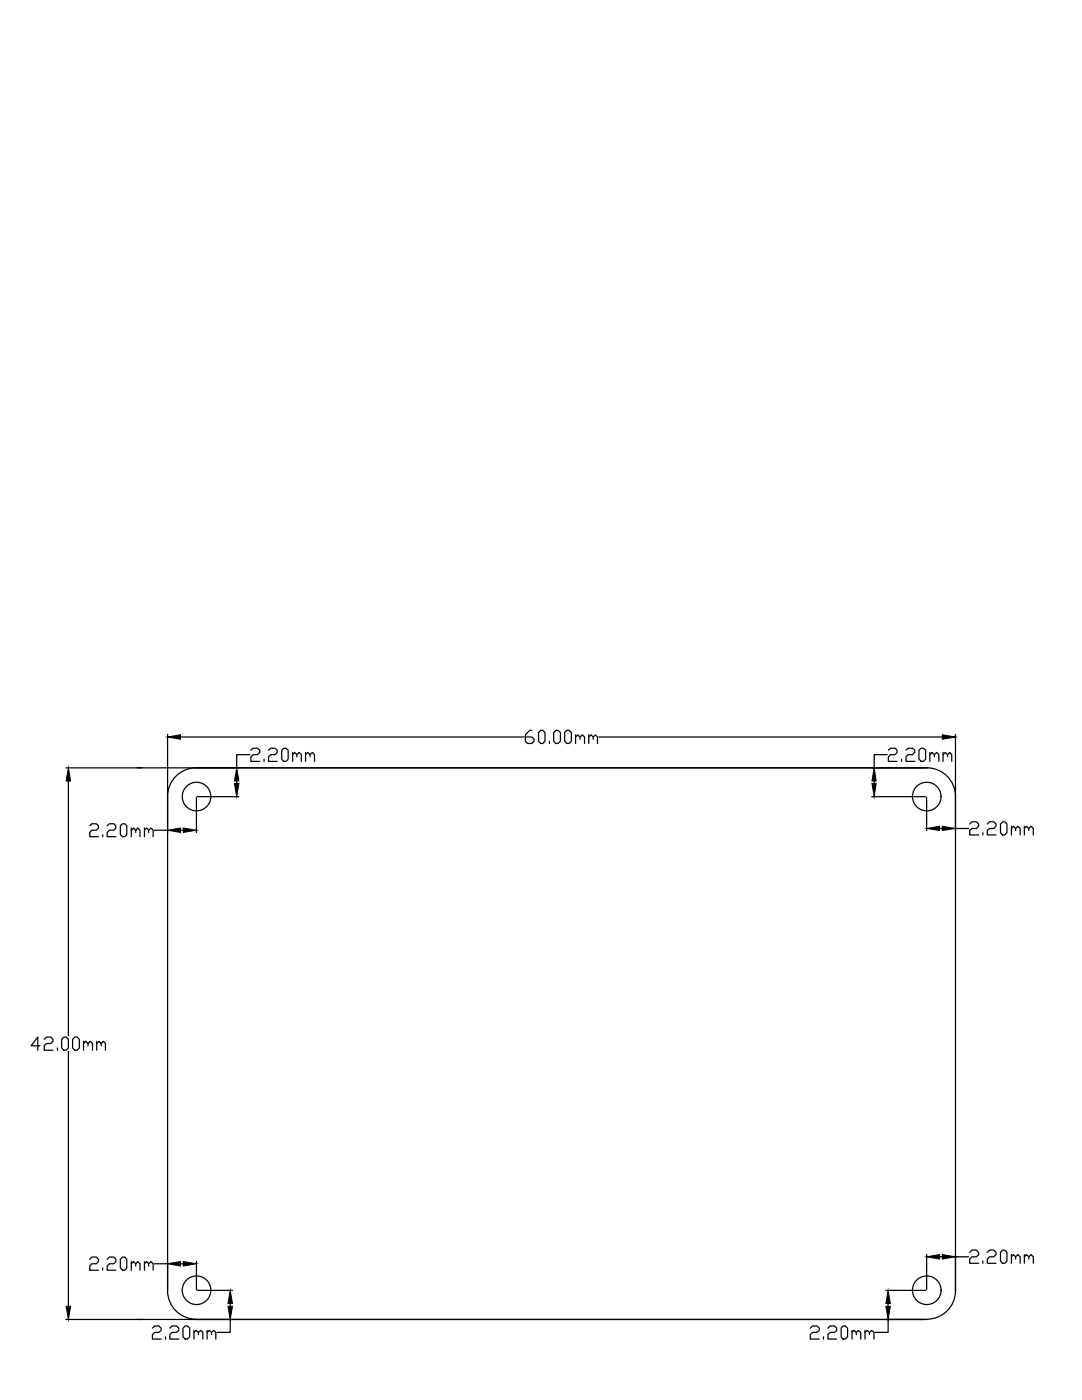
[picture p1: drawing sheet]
<svg xmlns="http://www.w3.org/2000/svg" width="216mm" height="279mm" viewBox="0 0 216 279" stroke-linecap="round" stroke-linejoin="round" font-family="sans-serif">
<!-- layer: M1-Board Shape -->
<g fill="none" stroke="#000" stroke-width=".25">
<path d="M27.4 153.2h157.7M33.4 158.6v99.1M39.1 153.2a5.7 5.7 0 0 0-5.7 5.7M185 153.2a5.7 5.7 0 0 1 5.7 5.8v98.9M33.4 257.6a5.7 5.7 0 0 0 5.7 5.7M190.7 257.6a5.7 5.7 0 0 1-5.8 5.7M27.4 263.3h157.5"/>
<circle cx="39.2" cy="159" r="2.85"/>
<circle cx="184.9" cy="159" r="2.85"/>
<circle cx="39.2" cy="257.5" r="2.85"/>
<circle cx="184.9" cy="257.5" r="2.85"/>
</g>
<!-- layer: 0 -->
<g fill="none" stroke="#000" stroke-width=".25">
<path d="M13.1 153.2h15.2M13.6 155.9v50.8M33.4 146.6v11.9M33.4 158.8v7.3M36 147.1h68.6M39.2 159.1v7M39.2 153.2h8.5M39.3 159h8.4M47.2 155.9v.5M49.9 150.6h-2.7v2.6M50.1 149.7l.4-.4h.9l.4 .4v.5l-.4 .4h-.9l-.4 .5v.8h1.7M52.7 151.5v.4"/>
<path d="M53.6 149.7l.4-.4h.9l.4 .4v.5l-.4 .4h-.9l-.4 .5v.8h1.7M56.6 149.3h.5l.4 .4v1.8l-.4 .4h-.5l-.4-.4v-1.8zM58.4 150.6l.4-.4 .4 .4v.5M58.4 150.2v1.7M59.2 150.6l.5-.4 .4 .4v1.3M61 150.6l.4-.4 .5 .4v.5M61 150.2v1.7M61.9 150.6l.4-.4 .5 .4v1.3M106.1 145.7h-.4l-.9 .9v1.3l.5 .5h.8l.5-.5v-.4l-.5-.4h-1.3M107.5 146.2l.4-.5h.4l.4 .5v1.7l-.4 .5h-.4l-.4-.5zM109.6 147.9v.5M110.5 146.2l.4-.5h.5l.4 .5v1.7l-.4 .5h-.5l-.4-.5z"/>
<path d="M112.7 146.2l.4-.5h.5l.4 .5v1.7l-.4 .5h-.5l-.4-.5zM114.8 147.1l.5-.5 .4 .5v.4M114.8 146.6v1.8M115.7 147.1l.5-.5 .4 .5v1.3M117.5 147.1l.4-.5 .5 .5v.4M117.5 146.6v1.8M118.4 147.1l.4-.5 .4 .5v1.3M119.5 147.1h68.5M173.9 159h10.8M173.9 153.2h11.1M174.4 155.9v.5M177 150.6h-2.6v2.6"/>
<path d="M177.3 149.7l.4-.4h.9l.4 .4v.5l-.4 .4h-.9l-.4 .5v.8h1.7M179.9 151.5v.4M180.8 149.7l.4-.4h.9l.4 .4v.5l-.4 .4h-.9l-.4 .5v.8h1.7M183.4 149.7l.4-.4h.5l.4 .4v1.8l-.4 .4h-.5l-.4-.4zM184.9 159.1v6.7M185.5 150.6l.5-.4 .4 .4v.5M185.5 150.2v1.7M186.4 150.6l.5-.4 .4 .4v1.3M188.2 150.6l.4-.4 .5 .4v.5M188.2 150.2v1.7M189.1 150.6l.4-.4 .4 .4v1.3M190.7 146.6v12.2"/>
<path d="M190.7 159v6.8M17.9 164.8l.4-.4h.9l.4 .4v.4l-.4 .5h-.9l-.4 .4v.9h1.7M20.5 166.6v.4M21.4 164.8l.4-.4h.9l.4 .4v.4l-.4 .5h-.9l-.4 .4v.9h1.7M24 164.8l.5-.4h.4l.4 .4v1.8l-.4 .4h-.4l-.5-.4zM26.2 165.7l.4-.5 .5 .5v.4M26.2 165.2v1.8M27.1 165.7l.4-.5 .4 .5v1.3M28.8 165.7l.5-.5 .4 .5v.4M28.8 165.2v1.8M29.7 165.7l.4-.5 .5 .5v1.3M30.8 165.7h2.6"/>
<path d="M36 165.7h.6M187.5 165.3h.5M190.7 165.3h2.6M193.5 164.5l.4-.5h.9l.5 .5v.4l-.5 .4h-.9l-.4 .4v.9h1.8M196.1 166.2v.4M197 164.5l.5-.5h.8l.4 .5v.4l-.4 .4h-.8l-.5 .4v.9h1.7M200 164h.5l.4 .5v1.7l-.4 .4h-.5l-.4-.4v-1.7zM201.8 165.3l.4-.4 .5 .4v.4M201.8 164.9v1.7M202.7 165.3l.4-.4 .5 .4v1.3M204.4 165.3l.4-.4 .5 .4v.4M204.4 164.9v1.7"/>
<path d="M205.3 165.3l.4-.4 .5 .4v1.3M7.9 208.7h-1.7l1.3-1.7v2.6M8.8 207.4l.5-.4h.8l.5 .4v.4l-.5 .5h-.8l-.5 .4v.9h1.8M11.5 209.2v.4M12.3 207.4l.5-.4h.4l.4 .4v1.8l-.4 .4h-.4l-.5-.4zM13.6 209.8v50.9M14.5 207.4l.4-.4h.5l.4 .4v1.8l-.4 .4h-.5l-.4-.4zM16.7 208.3l.4-.5 .5 .5v.4M16.7 207.8v1.8M17.6 208.3l.4-.5 .5 .5v1.3M19.3 208.3l.4-.5 .5 .5v.4M19.3 207.8v1.8"/>
<path d="M20.2 208.3l.4-.5 .4 .5v1.3M17.9 251.3l.4-.4h.9l.4 .4v.5l-.4 .4h-.9l-.4 .5v.8h1.7M20.5 253.1v.4M21.4 251.3l.4-.4h.9l.4 .4v.5l-.4 .4h-.9l-.4 .5v.8h1.7M24 251.3l.5-.4h.4l.4 .4v1.8l-.4 .4h-.4l-.5-.4zM26.2 252.2l.4-.4 .5 .4v.5M26.2 251.8v1.7M27.1 252.2l.4-.4 .4 .4v1.3M28.8 252.2l.5-.4 .4 .4v.5M28.8 251.8v1.7M29.7 252.2l.4-.4 .5 .4v1.3M30.8 252.2h2.6"/>
<path d="M33.4 251.7v5.6M36 252.2h.6M39.2 251.7v5.7M39.3 257.5h7.1M176.8 257.5h7.9M184.9 250.3v7.1M187.5 250.8h.5M190.7 250.3v7.4M190.7 250.8h2.6M193.5 249.9l.4-.4h.9l.5 .4v.5l-.5 .4h-.9l-.4 .5v.8h1.8M196.1 251.7v.4M197 249.9l.5-.4h.8l.4 .4v.5l-.4 .4h-.8l-.5 .5v.8h1.7"/>
<path d="M200 249.5h.5l.4 .4v1.8l-.4 .4h-.5l-.4-.4v-1.8zM201.8 250.8l.4-.4 .5 .4v.5M201.8 250.4v1.7M202.7 250.8l.4-.4 .5 .4v1.3M204.4 250.8l.4-.4 .5 .4v.5M204.4 250.4v1.7M205.3 250.8l.4-.4 .5 .4v1.3M13.1 263.3h15.2M30.4 265.1l.5-.5h.8l.4 .5v.4l-.4 .4h-.8l-.5 .5v.8h1.7M33 266.8v.4M33.9 265.1l.4-.5h.9l.5 .5v.4l-.5 .4h-.9l-.4 .5v.8h1.8M36.5 265.1l.5-.5h.4l.5 .5v1.7l-.5 .4h-.4l-.5-.4z"/>
<path d="M38.7 265.9l.4-.4 .5 .4v.5M38.7 265.5v1.7M39.5 263.3h6.9M39.6 265.9l.4-.4 .5 .4v1.3M41.3 265.9l.5-.4 .4 .4v.5M41.3 265.5v1.7M42.2 265.9l.5-.4 .4 .4v1.3M45.9 263.3v2.6h-2.6M45.9 260.2v.5M161.7 265.1l.4-.5h.9l.5 .5v.4l-.5 .4h-.9l-.4 .5v.8h1.8M164.3 266.8v.4M165.2 265.1l.5-.5h.8l.4 .5v.4l-.4 .4h-.8l-.5 .5v.8h1.7"/>
<path d="M168.2 264.6h.5l.4 .5v1.7l-.4 .4h-.5l-.4-.4v-1.7zM170 265.9l.4-.4 .5 .4v.5M170 265.5v1.7M170.9 265.9l.4-.4 .5 .4v1.3M172.6 265.9l.4-.4 .5 .4v.5M172.6 265.5v1.7M173.5 265.9l.4-.4 .5 .4v1.3M176.8 263.3h7.9M177.2 263.3v2.6h-2.6M177.2 260.2v.5"/>
</g>
<g fill="#000" stroke="#000" stroke-width=".2">
<path d="M13.6 153.2l.5 2.7h-.9zM33.4 147.1l2.6-.5v.9zM46.8 156.4h.9l-.5 2.6zM47.2 153.2l.5 2.7h-.9zM174 156.4h.8l-.4 2.6zM174.4 153.2l.4 2.7h-.8zM188 146.6l2.7 .5-2.7 .4zM33.4 165.7l2.6-.5v.9zM36.6 165.2l2.6 .5-2.6 .4zM184.9 165.3l2.6-.4v.8zM188 164.9l2.7 .4-2.7 .4zM33.4 252.2l2.6-.4v.9z"/>
<path d="M36.6 251.8l2.6 .4-2.6 .5zM184.9 250.8l2.6-.4v.9zM188 250.4l2.7 .4-2.7 .5zM13.2 260.7h.9l-.5 2.6zM45.9 257.5l.5 2.7h-.9zM45.5 260.7h.9l-.5 2.6zM177.2 257.5l.5 2.7h-.9zM176.8 260.7h.9l-.5 2.6z"/>
</g>
</svg>
